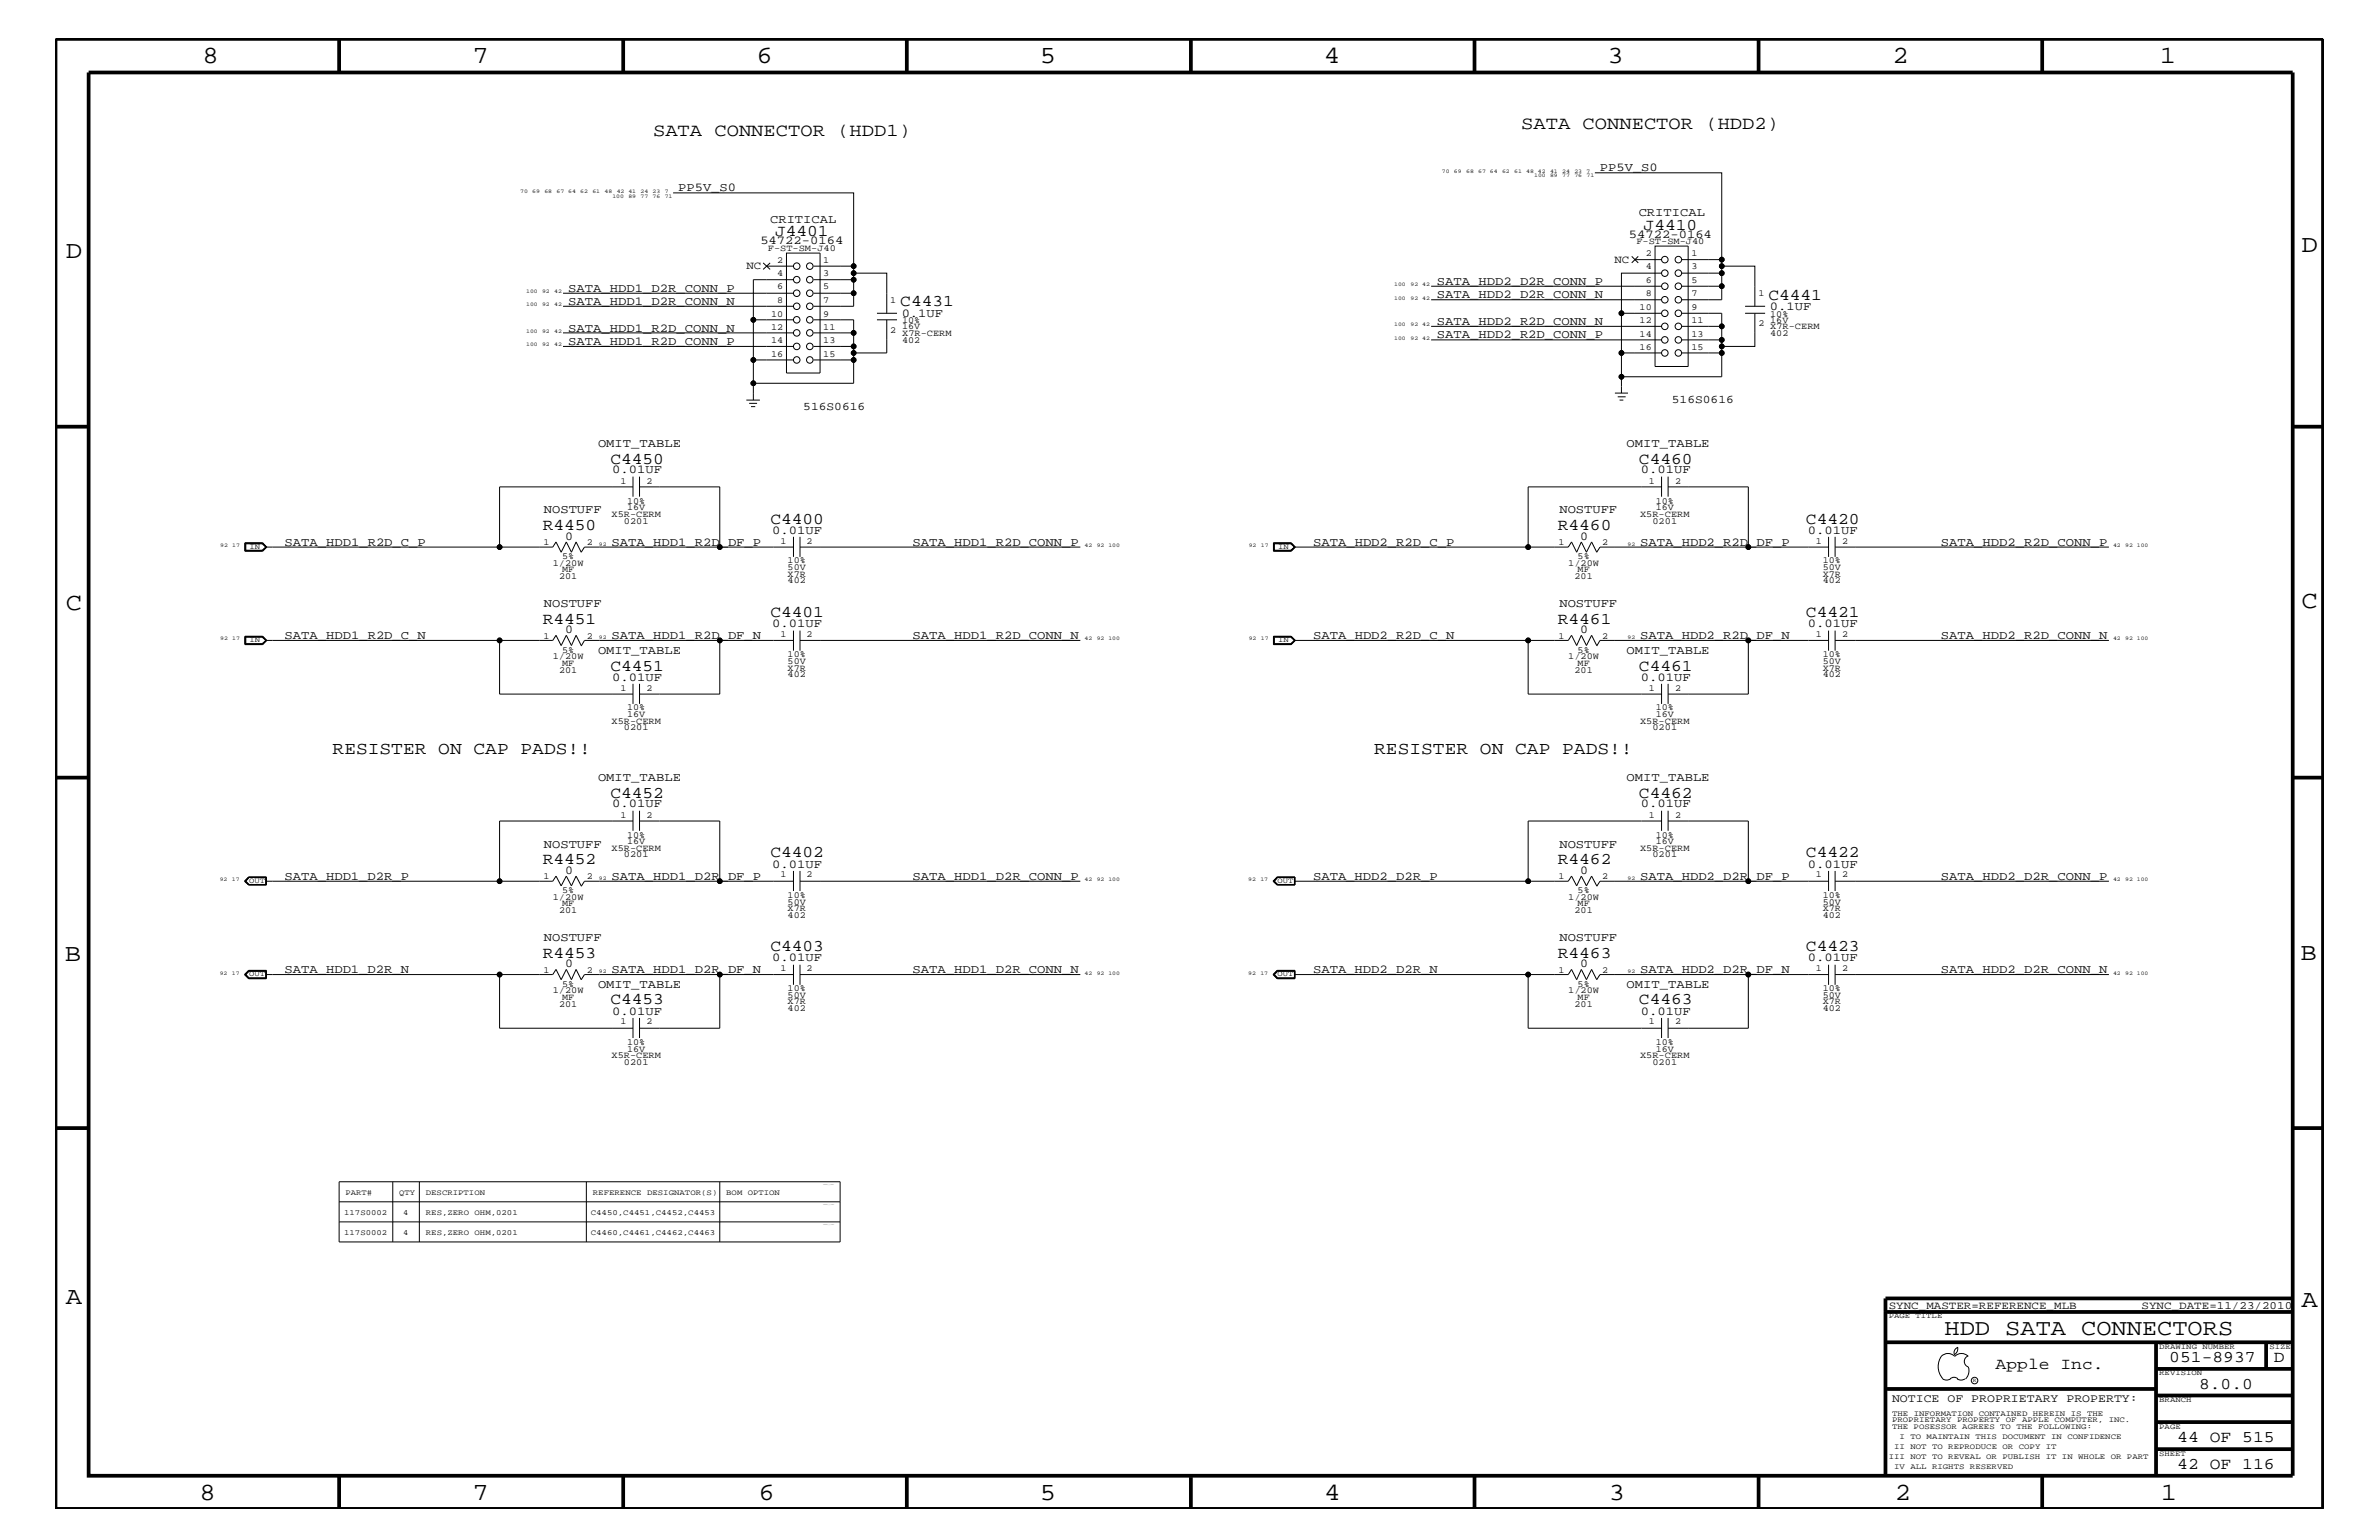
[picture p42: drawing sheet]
<svg xmlns="http://www.w3.org/2000/svg" width="432mm" height="279mm" viewBox="0 0 432 279" stroke-linecap="round" stroke-linejoin="round" font-family="sans-serif">
<defs><g id="words">
<g font-size="4.5">
<text x="36.7" y="11.5">8</text>
<text x="85.8" y="11.5">7</text>
<text x="137.3" y="11.5">6</text>
<text x="188.7" y="11.5">5</text>
<text x="240.3" y="11.5">4</text>
<text x="291.8" y="11.5">3</text>
<text x="343.5" y="11.5">2</text>
<text x="392" y="11.5">1</text>
<text x="11.9" y="46.8">D</text>
<text x="417.7" y="45.7">D</text>
<text x="11.9" y="110.6">C</text>
<text x="417.7" y="110.3">C</text>
<text x="11.8" y="174.3">B</text>
<text x="417.6" y="174.2">B</text>
<text x="11.9" y="236.7">A</text>
<text x="417.7" y="237.1">A</text>
<text x="36.2" y="272.1">8</text>
<text x="85.8" y="272.1">7</text>
<text x="137.7" y="272.1">6</text>
<text x="188.7" y="272.1">5</text>
<text x="240.4" y="272.1">4</text>
<text x="292" y="272.1">3</text>
<text x="343.9" y="272.1">2</text>
<text x="392.2" y="272.1">1</text>
</g>
<text font-size="4.1" x="352.9" y="242.3">HDD SATA CONNECTORS</text>
<g font-size="3.3">
<text x="276.1" y="23.5">SATA CONNECTOR (HDD2)</text>
<text x="118.5" y="24.7">SATA CONNECTOR (HDD1)</text>
</g>
<g font-size="3.2">
<text x="60.4" y="136.8">RESISTER ON CAP PADS!!</text>
<text x="249.4" y="136.8">RESISTER ON CAP PADS!!</text>
</g>
<g font-size="3">
<text x="298.3" y="41.7">J4410</text>
<text x="140.7" y="42.9">J4401</text>
<text x="163.4" y="55.6">C4431</text>
<text x="321" y="54.4">C4441</text>
<text x="110.8" y="84.1">C4450</text>
<text x="297.5" y="84.1">C4460</text>
<text x="139.8" y="95">C4400</text>
<text x="327.8" y="95">C4420</text>
<text x="98.5" y="96.2">R4450</text>
<text x="282.7" y="96.2">R4460</text>
<text x="98.5" y="113.1">R4451</text>
<text x="139.8" y="112">C4401</text>
<text x="282.7" y="113.1">R4461</text>
<text x="327.8" y="112">C4421</text>
<text x="110.8" y="121.7">C4451</text>
<text x="297.5" y="121.7">C4461</text>
<text x="110.8" y="144.7">C4452</text>
<text x="297.5" y="144.7">C4462</text>
<text x="139.8" y="155.6">C4402</text>
<text x="327.8" y="155.6">C4422</text>
<text x="98.5" y="156.8">R4452</text>
<text x="282.7" y="156.8">R4462</text>
<text x="98.5" y="173.8">R4453</text>
<text x="139.8" y="172.6">C4403</text>
<text x="282.7" y="173.8">R4463</text>
<text x="327.8" y="172.6">C4423</text>
<text x="110.8" y="182.2">C4453</text>
<text x="297.5" y="182.2">C4463</text>
<text x="362.2" y="248.4">Apple Inc.</text>
<text x="393.7" y="247.1">051-8937</text>
<text x="399.2" y="252">8.0.0</text>
<text x="412.7" y="247.1">D</text>
<text x="395.2" y="261.6">44 OF 515</text>
<text x="395.2" y="266.6">42 OF 116</text>
</g>
<g font-size="2.2">
<text x="123.1" y="34.7">PP5V_S0</text>
<text x="290.4" y="31.1">PP5V_S0</text>
<text x="139.8" y="40.4">CRITICAL</text>
<text x="297.4" y="39.2">CRITICAL</text>
<text x="138" y="44.3">54722-0164</text>
<text x="295.7" y="43.1">54722-0164</text>
<text x="103.1" y="52.9">SATA_HDD1_D2R_CONN_P</text>
<text x="260.8" y="51.7">SATA_HDD2_D2R_CONN_P</text>
<text x="103.1" y="55.3">SATA_HDD1_D2R_CONN_N</text>
<text x="163.7" y="57.4">0.1UF</text>
<text x="260.8" y="54.1">SATA_HDD2_D2R_CONN_N</text>
<text x="260.8" y="59">SATA_HDD2_R2D_CONN_N</text>
<text x="321.2" y="56.2">0.1UF</text>
<text x="103.1" y="60.2">SATA_HDD1_R2D_CONN_N</text>
<text x="103.1" y="62.6">SATA_HDD1_R2D_CONN_P</text>
<text x="260.8" y="61.4">SATA_HDD2_R2D_CONN_P</text>
<text x="108.5" y="81.1">OMIT_TABLE</text>
<text x="295.2" y="81.1">OMIT_TABLE</text>
<text x="111.1" y="85.9">0.01UF</text>
<text x="297.8" y="85.9">0.01UF</text>
<text x="98.7" y="93.2">NOSTUFF</text>
<text x="283" y="93.2">NOSTUFF</text>
<text x="51.6" y="99">SATA_HDD1_R2D_C_P</text>
<text x="102.6" y="97.9">0</text>
<text x="111" y="99">SATA_HDD1_R2D_DF_P</text>
<text x="140.2" y="96.8">0.01UF</text>
<text x="165.6" y="99">SATA_HDD1_R2D_CONN_P</text>
<text x="238.3" y="99">SATA_HDD2_R2D_C_P</text>
<text x="286.8" y="97.9">0</text>
<text x="297.7" y="99">SATA_HDD2_R2D_DF_P</text>
<text x="328.1" y="96.8">0.01UF</text>
<text x="352.3" y="99">SATA_HDD2_R2D_CONN_P</text>
<text x="98.7" y="110.2">NOSTUFF</text>
<text x="140.2" y="113.7">0.01UF</text>
<text x="283" y="110.2">NOSTUFF</text>
<text x="328.1" y="113.7">0.01UF</text>
<text x="51.6" y="115.9">SATA_HDD1_R2D_C_N</text>
<text x="102.6" y="114.8">0</text>
<text x="108.5" y="118.6">OMIT_TABLE</text>
<text x="111" y="115.9">SATA_HDD1_R2D_DF_N</text>
<text x="165.6" y="115.9">SATA_HDD1_R2D_CONN_N</text>
<text x="238.3" y="115.9">SATA_HDD2_R2D_C_N</text>
<text x="286.8" y="114.8">0</text>
<text x="295.2" y="118.6">OMIT_TABLE</text>
<text x="297.7" y="115.9">SATA_HDD2_R2D_DF_N</text>
<text x="352.3" y="115.9">SATA_HDD2_R2D_CONN_N</text>
<text x="111.1" y="123.5">0.01UF</text>
<text x="297.8" y="123.5">0.01UF</text>
<text x="108.5" y="141.7">OMIT_TABLE</text>
<text x="295.2" y="141.7">OMIT_TABLE</text>
<text x="111.1" y="146.5">0.01UF</text>
<text x="297.8" y="146.5">0.01UF</text>
<text x="98.7" y="153.8">NOSTUFF</text>
<text x="283" y="153.8">NOSTUFF</text>
<text x="51.6" y="159.6">SATA_HDD1_D2R_P</text>
<text x="102.6" y="158.5">0</text>
<text x="111" y="159.6">SATA_HDD1_D2R_DF_P</text>
<text x="140.2" y="157.4">0.01UF</text>
<text x="165.6" y="159.6">SATA_HDD1_D2R_CONN_P</text>
<text x="238.3" y="159.6">SATA_HDD2_D2R_P</text>
<text x="286.8" y="158.5">0</text>
<text x="297.7" y="159.6">SATA_HDD2_D2R_DF_P</text>
<text x="328.1" y="157.4">0.01UF</text>
<text x="352.3" y="159.6">SATA_HDD2_D2R_CONN_P</text>
<text x="98.7" y="170.7">NOSTUFF</text>
<text x="283" y="170.7">NOSTUFF</text>
<text x="51.6" y="176.6">SATA_HDD1_D2R_N</text>
<text x="102.6" y="175.5">0</text>
<text x="108.5" y="179.3">OMIT_TABLE</text>
<text x="111" y="176.6">SATA_HDD1_D2R_DF_N</text>
<text x="140.2" y="174.4">0.01UF</text>
<text x="165.6" y="176.6">SATA_HDD1_D2R_CONN_N</text>
<text x="238.3" y="176.6">SATA_HDD2_D2R_N</text>
<text x="286.8" y="175.5">0</text>
<text x="295.2" y="179.3">OMIT_TABLE</text>
<text x="297.7" y="176.6">SATA_HDD2_D2R_DF_N</text>
<text x="328.1" y="174.4">0.01UF</text>
<text x="352.3" y="176.6">SATA_HDD2_D2R_CONN_N</text>
<text x="111.1" y="184.1">0.01UF</text>
<text x="297.8" y="184.1">0.01UF</text>
</g>
<g font-size="2.1">
<text x="145.8" y="74.4">516S0616</text>
<text x="303.4" y="73.2">516S0616</text>
<text x="343.4" y="254.4">NOTICE OF PROPRIETARY PROPERTY:</text>
</g>
<g font-size="2">
<text x="293" y="47.7">NC</text>
<text x="135.5" y="48.9">NC</text>
<text x="342.8" y="237.4">SYNC_MASTER=REFERENCE_MLB</text>
<text x="388.7" y="237.4">SYNC_DATE=11/23/2010</text>
</g>
<g font-size="1.7">
<text x="139.4" y="45.5">F-ST-SM-J40</text>
<text x="141.1" y="47.7">2</text>
<text x="149.4" y="47.7">1</text>
<text x="297" y="44.3">F-ST-SM-J40</text>
<text x="298.7" y="46.5">2</text>
<text x="307" y="46.5">1</text>
<text x="141.1" y="50.2">4</text>
<text x="141.1" y="52.5">6</text>
<text x="149.4" y="50.2">3</text>
<text x="149.4" y="52.5">5</text>
<text x="298.7" y="48.9">4</text>
<text x="298.7" y="51.3">6</text>
<text x="298.7" y="53.8">8</text>
<text x="307" y="48.9">3</text>
<text x="307" y="51.3">5</text>
<text x="307" y="53.8">7</text>
<text x="319.2" y="53.8">1</text>
<text x="140" y="57.4">10</text>
<text x="140" y="59.8">12</text>
<text x="141.1" y="55">8</text>
<text x="149.4" y="59.8">11</text>
<text x="149.4" y="55">7</text>
<text x="149.4" y="57.4">9</text>
<text x="161.5" y="55">1</text>
<text x="163.7" y="58.6">10%</text>
<text x="163.7" y="59.7">16V</text>
<text x="297.6" y="56.2">10</text>
<text x="297.6" y="58.6">12</text>
<text x="307" y="58.6">11</text>
<text x="307" y="56.2">9</text>
<text x="319.2" y="59.2">2</text>
<text x="321.3" y="59.7">X7R-CERM</text>
<text x="321.3" y="57.4">10%</text>
<text x="321.3" y="58.5">16V</text>
<text x="140" y="62.3">14</text>
<text x="140" y="64.7">16</text>
<text x="149.4" y="62.3">13</text>
<text x="149.4" y="64.7">15</text>
<text x="161.5" y="60.4">2</text>
<text x="163.7" y="60.9">X7R-CERM</text>
<text x="163.7" y="62.2">402</text>
<text x="297.6" y="61.1">14</text>
<text x="297.6" y="63.4">16</text>
<text x="307" y="61.1">13</text>
<text x="307" y="63.4">15</text>
<text x="321.3" y="60.9">402</text>
<text x="112.6" y="87.7">1</text>
<text x="117.3" y="87.7">2</text>
<text x="299.3" y="87.7">1</text>
<text x="304" y="87.7">2</text>
<text x="111" y="93.8">X5R-CERM</text>
<text x="113.2" y="95">0201</text>
<text x="113.8" y="92.6">16V</text>
<text x="113.8" y="91.4">10%</text>
<text x="297.7" y="93.8">X5R-CERM</text>
<text x="299.9" y="95">0201</text>
<text x="300.5" y="91.4">10%</text>
<text x="300.5" y="92.6">16V</text>
<text x="98.6" y="98.8">1</text>
<text x="102" y="101.4">5%</text>
<text x="106.5" y="98.8">2</text>
<text x="141.6" y="98.7">1</text>
<text x="146.4" y="98.7">2</text>
<text x="282.9" y="98.8">1</text>
<text x="286.3" y="101.4">5%</text>
<text x="290.8" y="98.8">2</text>
<text x="329.6" y="98.7">1</text>
<text x="334.3" y="98.7">2</text>
<text x="100.3" y="102.6">1/20W</text>
<text x="101.5" y="105">201</text>
<text x="102" y="103.8">MF</text>
<text x="143" y="102.2">10%</text>
<text x="143" y="105.9">402</text>
<text x="143" y="104.7">X7R</text>
<text x="143" y="103.5">50V</text>
<text x="284.6" y="102.6">1/20W</text>
<text x="285.8" y="105">201</text>
<text x="286.3" y="103.8">MF</text>
<text x="330.8" y="105.9">402</text>
<text x="330.8" y="104.7">X7R</text>
<text x="330.8" y="103.5">50V</text>
<text x="330.8" y="102.2">10%</text>
<text x="98.6" y="115.9">1</text>
<text x="100.3" y="119.6">1/20W</text>
<text x="102" y="118.4">5%</text>
<text x="106.5" y="115.9">2</text>
<text x="141.6" y="115.6">1</text>
<text x="143" y="119.2">10%</text>
<text x="146.4" y="115.6">2</text>
<text x="282.9" y="115.9">1</text>
<text x="284.6" y="119.6">1/20W</text>
<text x="286.3" y="118.4">5%</text>
<text x="290.8" y="115.9">2</text>
<text x="329.6" y="115.6">1</text>
<text x="330.8" y="119.2">10%</text>
<text x="334.3" y="115.6">2</text>
<text x="101.5" y="122">201</text>
<text x="102" y="120.8">MF</text>
<text x="112.6" y="125.3">1</text>
<text x="117.3" y="125.3">2</text>
<text x="143" y="122.9">402</text>
<text x="143" y="121.7">X7R</text>
<text x="143" y="120.4">50V</text>
<text x="285.8" y="122">201</text>
<text x="286.3" y="120.8">MF</text>
<text x="299.3" y="125.3">1</text>
<text x="304" y="125.3">2</text>
<text x="330.8" y="122.9">402</text>
<text x="330.8" y="121.7">X7R</text>
<text x="330.8" y="120.4">50V</text>
<text x="111" y="131.3">X5R-CERM</text>
<text x="113.8" y="128.9">10%</text>
<text x="113.8" y="130.2">16V</text>
<text x="297.7" y="131.3">X5R-CERM</text>
<text x="300.5" y="128.9">10%</text>
<text x="300.5" y="130.2">16V</text>
<text x="113.2" y="132.5">0201</text>
<text x="299.9" y="132.5">0201</text>
<text x="112.6" y="148.4">1</text>
<text x="117.3" y="148.4">2</text>
<text x="299.3" y="148.4">1</text>
<text x="304" y="148.4">2</text>
<text x="111" y="154.4">X5R-CERM</text>
<text x="113.2" y="155.6">0201</text>
<text x="113.8" y="152">10%</text>
<text x="113.8" y="153.2">16V</text>
<text x="297.7" y="154.4">X5R-CERM</text>
<text x="299.9" y="155.6">0201</text>
<text x="300.5" y="153.2">16V</text>
<text x="300.5" y="152">10%</text>
<text x="98.6" y="159.5">1</text>
<text x="102" y="162">5%</text>
<text x="106.5" y="159.5">2</text>
<text x="141.6" y="159.2">1</text>
<text x="146.4" y="159.2">2</text>
<text x="282.9" y="159.5">1</text>
<text x="286.3" y="162">5%</text>
<text x="290.8" y="159.5">2</text>
<text x="329.6" y="159.2">1</text>
<text x="334.3" y="159.2">2</text>
<text x="100.3" y="163.3">1/20W</text>
<text x="101.5" y="165.6">201</text>
<text x="102" y="164.5">MF</text>
<text x="143" y="162.8">10%</text>
<text x="143" y="166.5">402</text>
<text x="143" y="165.3">X7R</text>
<text x="143" y="164.1">50V</text>
<text x="284.6" y="163.3">1/20W</text>
<text x="285.8" y="165.6">201</text>
<text x="286.3" y="164.5">MF</text>
<text x="330.8" y="162.8">10%</text>
<text x="330.8" y="166.5">402</text>
<text x="330.8" y="165.3">X7R</text>
<text x="330.8" y="164.1">50V</text>
<text x="98.6" y="176.5">1</text>
<text x="102" y="179">5%</text>
<text x="106.5" y="176.5">2</text>
<text x="141.6" y="176.2">1</text>
<text x="143" y="179.9">10%</text>
<text x="146.4" y="176.2">2</text>
<text x="282.9" y="176.5">1</text>
<text x="286.3" y="179">5%</text>
<text x="290.8" y="176.5">2</text>
<text x="329.6" y="176.2">1</text>
<text x="330.8" y="179.9">10%</text>
<text x="334.3" y="176.2">2</text>
<text x="100.3" y="180.2">1/20W</text>
<text x="101.5" y="182.7">201</text>
<text x="102" y="181.4">MF</text>
<text x="112.6" y="185.9">1</text>
<text x="117.3" y="185.9">2</text>
<text x="143" y="183.5">402</text>
<text x="143" y="182.2">X7R</text>
<text x="143" y="181">50V</text>
<text x="284.6" y="180.2">1/20W</text>
<text x="285.8" y="182.7">201</text>
<text x="286.3" y="181.4">MF</text>
<text x="299.3" y="185.9">1</text>
<text x="304" y="185.9">2</text>
<text x="330.8" y="183.5">402</text>
<text x="330.8" y="182.2">X7R</text>
<text x="330.8" y="181">50V</text>
<text x="111" y="192">X5R-CERM</text>
<text x="113.8" y="190.8">16V</text>
<text x="113.8" y="189.5">10%</text>
<text x="297.7" y="192">X5R-CERM</text>
<text x="300.5" y="190.8">16V</text>
<text x="300.5" y="189.5">10%</text>
<text x="113.2" y="193.2">0201</text>
<text x="299.9" y="193.2">0201</text>
</g>
<g font-size="1.4">
<text x="45.3" y="99.6">IN</text>
<text x="232" y="99.6">IN</text>
<text x="45.3" y="116.5">IN</text>
<text x="232" y="116.5">IN</text>
<text x="45.2" y="160.2">OUT</text>
<text x="231.9" y="160.2">OUT</text>
<text x="45.2" y="177.2">OUT</text>
<text x="231.9" y="177.2">OUT</text>
<text x="62.5" y="220.4">117S0002</text>
<text x="62.7" y="216.9">PART#</text>
<text x="72.5" y="216.9">QTY</text>
<text x="73.2" y="220.4">4</text>
<text x="77.3" y="216.9">DESCRIPTION</text>
<text x="77.3" y="220.4">RES,ZERO OHM,0201</text>
<text x="107.2" y="220.4">C4450,C4451,C4452,C4453</text>
<text x="107.6" y="216.9">REFERENCE DESIGNATOR(S)</text>
<text x="131.8" y="216.9">BOM OPTION</text>
<text x="62.5" y="224.1">117S0002</text>
<text x="73.2" y="224.1">4</text>
<text x="77.3" y="224.1">RES,ZERO OHM,0201</text>
<text x="107.2" y="224.1">C4460,C4461,C4462,C4463</text>
<text x="342.8" y="239.2">PAGE TITLE</text>
<text x="391.9" y="244.7">DRAWING NUMBER</text>
<text x="411.9" y="244.7">SIZE</text>
<text x="391.9" y="249.5">REVISION</text>
<text x="343.4" y="256.8">THE INFORMATION CONTAINED HEREIN IS THE</text>
<text x="391.9" y="254.4">BRANCH</text>
<text x="343.4" y="259.3">THE POSESSOR AGREES TO THE FOLLOWING:</text>
<text x="343.4" y="258">PROPRIETARY PROPERTY OF APPLE COMPUTER, INC.</text>
<text x="343.8" y="262.9">II NOT TO REPRODUCE OR COPY IT</text>
<text x="344.8" y="261.1">I TO MAINTAIN THIS DOCUMENT IN CONFIDENCE</text>
<text x="391.9" y="259.3">PAGE</text>
<text x="342.8" y="264.7">III NOT TO REVEAL OR PUBLISH IT IN WHOLE OR PART</text>
<text x="343.8" y="266.6">IV ALL RIGHTS RESERVED</text>
<text x="391.9" y="264.1">SHEET</text>
</g>
<g font-size="1">
<text x="94.4" y="35">70</text>
<text x="96.6" y="35">69</text>
<text x="98.8" y="35">68</text>
<text x="101" y="35">67 64</text>
<text x="105.3" y="35">62</text>
<text x="107.5" y="35">61</text>
<text x="109.7" y="35">48</text>
<text x="111.2" y="35.8">100</text>
<text x="111.9" y="35">42 41</text>
<text x="114" y="35.8">89</text>
<text x="116.2" y="35">24</text>
<text x="116.2" y="35.8">77</text>
<text x="118.4" y="35">23</text>
<text x="118.4" y="35.8">76</text>
<text x="120.6" y="35">7</text>
<text x="120.7" y="35.8">71</text>
<text x="261.7" y="31.4">70</text>
<text x="263.9" y="31.4">69</text>
<text x="266.1" y="31.4">68</text>
<text x="268.3" y="31.4">67 64</text>
<text x="272.6" y="31.4">62</text>
<text x="274.8" y="31.4">61</text>
<text x="277" y="31.4">48 42</text>
<text x="278.5" y="32.2">100</text>
<text x="281.3" y="31.4">41</text>
<text x="281.3" y="32.2">89</text>
<text x="283.5" y="31.4">24</text>
<text x="283.5" y="32.2">77</text>
<text x="285.8" y="31.4">23</text>
<text x="285.8" y="32.2">76</text>
<text x="288" y="31.4">7</text>
<text x="288" y="32.2">71</text>
<text x="95.5" y="53.2">100</text>
<text x="98.4" y="53.2">92</text>
<text x="100.6" y="53.2">42</text>
<text x="253.1" y="51.9">100</text>
<text x="256" y="51.9">92 42</text>
<text x="95.5" y="55.6">100</text>
<text x="98.4" y="55.6">92</text>
<text x="100.6" y="55.6">42</text>
<text x="253.1" y="54.4">100</text>
<text x="253.1" y="59.2">100</text>
<text x="256" y="54.4">92 42</text>
<text x="256" y="59.2">92 42</text>
<text x="95.5" y="60.4">100</text>
<text x="95.5" y="62.9">100</text>
<text x="98.4" y="60.4">92</text>
<text x="98.4" y="62.9">92</text>
<text x="100.6" y="60.4">42</text>
<text x="100.6" y="62.9">42</text>
<text x="253.1" y="61.7">100</text>
<text x="256" y="61.7">92 42</text>
<text x="40" y="99.3">92</text>
<text x="42.2" y="99.3">17</text>
<text x="108.7" y="99">92</text>
<text x="196.8" y="99.3">42</text>
<text x="199.1" y="99.3">92 100</text>
<text x="226.7" y="99.3">92</text>
<text x="228.9" y="99.3">17</text>
<text x="295.4" y="99">92</text>
<text x="383.5" y="99.3">42</text>
<text x="385.7" y="99.3">92 100</text>
<text x="40" y="116.2">92</text>
<text x="42.2" y="116.2">17</text>
<text x="108.7" y="115.9">92</text>
<text x="196.8" y="116.2">42</text>
<text x="199.1" y="116.2">92 100</text>
<text x="226.7" y="116.2">92</text>
<text x="228.9" y="116.2">17</text>
<text x="295.4" y="115.9">92</text>
<text x="383.5" y="116.2">42</text>
<text x="385.7" y="116.2">92 100</text>
<text x="39.9" y="159.9">92</text>
<text x="42.1" y="159.9">17</text>
<text x="108.7" y="159.6">92</text>
<text x="196.8" y="159.9">42</text>
<text x="199.1" y="159.9">92 100</text>
<text x="226.6" y="159.9">92</text>
<text x="228.8" y="159.9">17</text>
<text x="295.4" y="159.6">92</text>
<text x="383.5" y="159.9">42</text>
<text x="385.7" y="159.9">92 100</text>
<text x="39.9" y="176.8">92</text>
<text x="42.1" y="176.8">17</text>
<text x="108.7" y="176.6">92</text>
<text x="196.8" y="176.8">42</text>
<text x="199.1" y="176.8">92 100</text>
<text x="226.6" y="176.8">92</text>
<text x="228.8" y="176.8">17</text>
<text x="295.4" y="176.6">92</text>
<text x="383.5" y="176.8">42</text>
<text x="385.7" y="176.8">92 100</text>
<text x="358.1" y="250.7">R</text>
</g>
</g></defs>
<g fill="none" stroke="#000" stroke-width=".18">
<path d="M122.2 35h32.7v13.3M289.5 31.4h23v15.7M102.2 55.6h41.8M102.2 53.2h41.8M136.7 58v7.3h7.3M138.5 47.7l1.3 1.2M139.1 48.3h4.9M139.8 47.7l-1.3 1.2M142.7 45.9h6.1v21.8h-6.1zM144 50.7h-7.3v7.3h7.3M147.7 53.2h7.2v2.4h-7.2M147.7 50.7h7.2v2.5"/>
<path d="M147.7 48.3h7.2v1.3M147.7 58h7.2v2.4h-7.2M154.9 50.7v-1.1h6.1v7.2M159.2 58h3.6M159.2 56.8h3.6M161 58v6h-6.1v-1.1M259.8 59.2h41.8M259.8 54.4h41.8M259.8 51.9h41.8M294.3 56.8v7.2h7.3M296.2 46.5l1.1 1.2M296.8 47.1h4.8"/>
<path d="M297.3 46.5l-1.1 1.2M300.4 44.6h6v21.9h-6zM301.6 49.6h-7.3v7.2h7.3M305.2 51.9h7.3v2.5h-7.3M305.2 49.6h7.3v2.3M305.2 47.1h7.3v1.2M305.2 56.8h7.3v2.4h-7.3M312.5 49.6v-1.3h6v7.3M312.5 59.2v2.5h-7.3M316.7 55.6h3.7M316.7 56.8h3.7M318.5 56.8v6.1h-6v-1.2"/>
<path d="M102.2 62.9h41.8M102.2 60.4h41.8M135.5 72.6h2.4M136 73.2h1.4M136.3 73.8h.8M136.7 65.3v4.2M154.9 60.4v2.5h-7.2M154.9 64v1.3h-7.2M154.9 65.3v4.2h-18.2v3.1M259.8 61.7h41.8M293.1 71.3h2.4M293.6 72h1.5"/>
<path d="M294 72.6h.6M294.3 64v4.4M312.5 62.9v1.1h-7.3M312.5 64v4.4h-18.2v2.9M44.5 98.5h3.2l.7 .8-.7 .7h-3.2zM44.5 98.6h3.2l.6 .7-.6 .6h-3.2zM47.7 98.5l.6 .8-.6 .6h-3.2M48.3 99.3h52l.6-1 1 1.9 .9-1.9 .9 1.9 .9-1.9 .9 1.9 .6-.9h37.9M48.3 99.3l-.7 .6M48.3 99.3l-.7-.6h-3v1.2M114.9 86.5v3.6M114.9 88.3h-24.2v11"/>
<path d="M116.1 86.5v3.6M116.1 88.3h14.5v11M144 97.4v3.6M145.2 97.4v3.6M145.2 99.3h50.9M231.1 98.5h3.3l.7 .8-.7 .7h-3.3zM231.2 98.6h3.2l.6 .7-.6 .6h-3.2zM234.4 98.5l.6 .8-.6 .6h-3.3M235 99.3h49.6l.6-1 1 1.9 .8-1.9 1 1.9 .9-1.9 .9 1.9 .6-.9h41.5M235 99.3l-.7-.6h-3v1.2M235 99.3l-.7 .6M301.6 88.3h-24.2v11"/>
<path d="M301.6 86.5v3.6M302.8 88.3h14.5v11M302.8 86.5v3.6M331.9 97.4v3.6M333.1 99.3h49.7M333.1 97.4v3.6M44.5 115.4h3.2l.7 .8-.7 .8h-3.2zM44.5 116.9h3.2M44.5 115.5h3.2M44.5 115.5v1.4M44.6 115.6h3l.7 .6-.7 .6h-3zM47.7 115.5l.6 .7-.6 .7"/>
<path d="M47.7 115.5l.6 .7M48.3 116.2h52l.6-.9 1 1.8 .9-1.8 .9 1.8 .9-1.8 .9 1.8M48.3 116.2l-.6 .7M90.7 116.2v9.7h24.2M130.6 116.2v9.7h-14.5M144 114.4v3.7M144 116.2h-37.9l-.6 1M145.2 114.4v3.7M145.2 116.2h50.9M231.1 115.4h3.3l.7 .8-.7 .8h-3.3zM231.1 116.9h3.3M231.1 115.5h3.3"/>
<path d="M231.2 115.5v1.4M231.3 115.6h3l.7 .6-.7 .6h-3zM234.4 115.5l.6 .7-.6 .7M234.4 115.5l.6 .7M235 116.2h49.6l.6-.9 1 1.8 .8-1.8 1 1.8 .9-1.8 .9 1.8M235 116.2l-.6 .7M277.4 116.2v9.7h24.2M317.3 116.2v9.7h-14.5M331.9 116.2h-41.5l-.6 1M331.9 114.4v3.7M333.1 116.2h49.7M333.1 114.4v3.7"/>
<path d="M114.9 124.1v3.6M116.1 124.1v3.6M301.6 124.1v3.6M302.8 124.1v3.6M45.1 159.1h3.2v1.5h-3.2M45.1 159.2h3.2v1.3h-3.2l-.6-.6zM45.1 159.1l-.7 .8 .7 .7M45.1 159.1l-.6 .8 .6 .7M45.2 159.2l-.6 .7 .6 .6M48.3 159.9h52l.6-1 1 1.8 .9-1.8 .9 1.8 .9-1.8 .9 1.8M114.9 147.1v3.6M114.9 149h-24.2v10.9"/>
<path d="M116.1 147.1v3.6M116.1 149h14.5v10.9M144 158v3.7M144 159.9h-37.9l-.6 .9M145.2 158v3.7M145.2 159.9h50.9M231.8 159.1h3.2v1.5h-3.2M231.8 159.2h3.2v1.3h-3.2l-.6-.6zM231.8 159.1l-.7 .8 .7 .7M231.9 159.2l-.6 .7 .6 .6M235 159.9h49.6l.6-1 1 1.8 .8-1.8 1 1.8 .9-1.8 .9 1.8M301.6 149h-24.2v10.9"/>
<path d="M301.6 147.1v3.6M302.8 149h14.5v10.9M302.8 147.1v3.6M331.9 159.9h-41.5l-.6 .9M331.9 158v3.7M333.1 159.9h49.7M333.1 158v3.7M45.1 176.1h3.2v1.5h-3.2l-.7-.8zM45.1 177.5h3.2M45.1 176.1h3.2M45.1 176.1l-.6 .7 .6 .7M48.3 176.2h-3.1l-.6 .6 .6 .6h3.1"/>
<path d="M48.3 176.8h52l.6-.9 1 1.8 .9-1.8 .9 1.8 .9-1.8 .9 1.8 .6-.9h37.9M48.3 176.1v1.4M90.7 176.8v9.7h24.2M130.6 176.8v9.7h-14.5M144 175v3.7M145.2 175v3.7M145.2 176.8h50.9M231.1 176.8l.7-.7h3.2v1.5h-3.2zM231.8 177.5h3.2M231.8 176.1h3.2M231.8 176.1l-.7 .7 .7 .7M231.8 176.1l-.6 .7 .6 .7"/>
<path d="M235 176.2h-3.1l-.6 .6 .6 .6h3.1M235 176.8h49.6l.6-.9 1 1.8 .8-1.8 1 1.8 .9-1.8 .9 1.8 .6-.9h41.5M235 176.1v1.4M277.4 176.8v9.7h24.2M317.3 176.8v9.7h-14.5M331.9 175v3.7M333.1 176.8h49.7M333.1 175v3.7M114.9 184.7v3.6M116.1 184.7v3.6M301.6 184.7v3.6M302.8 184.7v3.6"/>
<path d="M61.6 214.4h90.9v10.9h-90.9zM61.6 218h90.9M71.3 214.4v10.9M76.1 214.4v10.9M106.4 214.4v10.9M130.6 214.4v10.9M61.6 221.7h90.9M352.3 246.1a1.69 1.69 0 0 1 2.5 0 1.72 1.72 0 0 1 2.4 0M352.4 246a3.2 3.2 0 0 0 .4 4.3l.8 .1 .4-.2M354 250.2l.7-.3 .7 .3M355.2 250.2l.7 .2 .7-.2M355.3 244.4v.3a1.18 1.18 0 0 1-.6 1.1"/>
<path d="M355.4 244.4a.99 .99 0 0 0-.6 1.4M357.2 246a1.04 1.04 0 0 0-.7 1 1.04 1.04 0 0 0 .7 1M357.3 248l.1 .7a2.11 2.11 0 0 1-.6 1.5"/>
<circle cx="136.7" cy="58" r=".42"/>
<circle cx="144.6" cy="55.6" r=".59"/>
<circle cx="144.6" cy="58" r=".59"/>
<circle cx="144.6" cy="48.3" r=".59"/>
<circle cx="144.6" cy="50.7" r=".59"/>
<circle cx="144.6" cy="53.2" r=".59"/>
<circle cx="147" cy="55.6" r=".59"/>
<circle cx="147" cy="58" r=".59"/>
<circle cx="147" cy="48.3" r=".59"/>
<circle cx="147" cy="50.7" r=".59"/>
<circle cx="147" cy="53.2" r=".59"/>
<circle cx="154.9" cy="48.3" r=".42"/>
<circle cx="154.9" cy="49.6" r=".42"/>
<circle cx="154.9" cy="53.2" r=".42"/>
<circle cx="154.9" cy="50.7" r=".42"/>
<circle cx="294.3" cy="56.8" r=".42"/>
<circle cx="302.2" cy="54.4" r=".59"/>
<circle cx="302.2" cy="47.1" r=".59"/>
<circle cx="302.2" cy="56.8" r=".59"/>
<circle cx="302.2" cy="49.6" r=".59"/>
<circle cx="302.2" cy="59.2" r=".59"/>
<circle cx="302.2" cy="51.9" r=".59"/>
<circle cx="304.6" cy="54.4" r=".59"/>
<circle cx="304.6" cy="47.1" r=".59"/>
<circle cx="304.6" cy="56.8" r=".59"/>
<circle cx="304.6" cy="49.6" r=".59"/>
<circle cx="304.6" cy="59.2" r=".59"/>
<circle cx="304.6" cy="51.9" r=".59"/>
<circle cx="312.5" cy="47.1" r=".42"/>
<circle cx="312.5" cy="48.3" r=".42"/>
<circle cx="312.5" cy="49.6" r=".42"/>
<circle cx="312.5" cy="59.2" r=".42"/>
<circle cx="312.5" cy="51.9" r=".42"/>
<circle cx="136.7" cy="65.3" r=".42"/>
<circle cx="136.7" cy="69.5" r=".42"/>
<circle cx="144.6" cy="62.9" r=".59"/>
<circle cx="144.6" cy="65.3" r=".59"/>
<circle cx="144.6" cy="60.4" r=".59"/>
<circle cx="147" cy="62.9" r=".59"/>
<circle cx="147" cy="65.3" r=".59"/>
<circle cx="147" cy="60.4" r=".59"/>
<circle cx="154.9" cy="64" r=".42"/>
<circle cx="154.9" cy="65.3" r=".42"/>
<circle cx="154.9" cy="60.4" r=".42"/>
<circle cx="154.9" cy="62.9" r=".42"/>
<circle cx="294.3" cy="64" r=".42"/>
<circle cx="294.3" cy="68.4" r=".42"/>
<circle cx="302.2" cy="64" r=".59"/>
<circle cx="302.2" cy="61.7" r=".59"/>
<circle cx="304.6" cy="64" r=".59"/>
<circle cx="304.6" cy="61.7" r=".59"/>
<circle cx="312.5" cy="64" r=".42"/>
<circle cx="312.5" cy="62.9" r=".42"/>
<circle cx="312.5" cy="61.7" r=".42"/>
<circle cx="90.7" cy="99.3" r=".42"/>
<circle cx="130.6" cy="99.3" r=".42"/>
<circle cx="277.4" cy="99.3" r=".42"/>
<circle cx="317.3" cy="99.3" r=".42"/>
<circle cx="90.7" cy="116.2" r=".42"/>
<circle cx="130.6" cy="116.2" r=".42"/>
<circle cx="277.4" cy="116.2" r=".42"/>
<circle cx="317.3" cy="116.2" r=".42"/>
<circle cx="90.7" cy="159.9" r=".42"/>
<circle cx="130.6" cy="159.9" r=".42"/>
<circle cx="277.4" cy="159.9" r=".42"/>
<circle cx="317.3" cy="159.9" r=".42"/>
<circle cx="90.7" cy="176.8" r=".42"/>
<circle cx="130.6" cy="176.8" r=".42"/>
<circle cx="277.4" cy="176.8" r=".42"/>
<circle cx="317.3" cy="176.8" r=".42"/>
<circle cx="358.4" cy="250.5" r=".59"/>
</g>
<g fill="none" stroke="#000" stroke-width=".68" stroke-linecap="butt">
<path d="M10.1 7.1h411.5v266.7h-411.5zM16.1 13.2h400v254.5h-400zM61.6 7.1v6.1M113.1 7.1v6.1M164.6 7.1v6.1M216.2 7.1v6.1M267.6 7.1v6.1M319.2 7.1v6.1M370.7 7.1v6.1M10.1 77.4h6M416.1 77.4h5.5M10.1 141.1h6"/>
<path d="M416.1 141.1h5.5M10.1 204.7h6M416.1 204.7h5.5M342.2 238h73.9M416.1 235.6h-73.9v32.1M342.2 243.5h73.9M342.2 252h49.1M391.3 243.5v24.2M391.3 258h24.8M391.3 253.2h24.8M391.3 248.4h24.8M411.3 243.5v4.9"/>
<path d="M61.6 267.7v6.1M113.1 267.7v6.1M164.6 267.7v6.1M216.2 268v5.8M267.6 267.7v6.1M319.2 267.7v6.1M370.7 267.7v6.1M391.3 262.9h24.8"/>
</g>
<g fill="#000">
<circle cx="136.7" cy="58" r=".42"/>
<circle cx="154.9" cy="48.3" r=".42"/>
<circle cx="154.9" cy="49.6" r=".42"/>
<circle cx="154.9" cy="53.2" r=".42"/>
<circle cx="154.9" cy="50.7" r=".42"/>
<circle cx="294.3" cy="56.8" r=".42"/>
<circle cx="312.5" cy="47.1" r=".42"/>
<circle cx="312.5" cy="48.3" r=".42"/>
<circle cx="312.5" cy="49.6" r=".42"/>
<circle cx="312.5" cy="59.2" r=".42"/>
<circle cx="312.5" cy="51.9" r=".42"/>
<circle cx="136.7" cy="65.3" r=".42"/>
<circle cx="136.7" cy="69.5" r=".42"/>
<circle cx="154.9" cy="64" r=".42"/>
<circle cx="154.9" cy="65.3" r=".42"/>
<circle cx="154.9" cy="60.4" r=".42"/>
<circle cx="154.9" cy="62.9" r=".42"/>
<circle cx="294.3" cy="64" r=".42"/>
<circle cx="294.3" cy="68.4" r=".42"/>
<circle cx="312.5" cy="64" r=".42"/>
<circle cx="312.5" cy="62.9" r=".42"/>
<circle cx="312.5" cy="61.7" r=".42"/>
<circle cx="90.7" cy="99.3" r=".42"/>
<circle cx="130.6" cy="99.3" r=".42"/>
<circle cx="277.4" cy="99.3" r=".42"/>
<circle cx="317.3" cy="99.3" r=".42"/>
<circle cx="90.7" cy="116.2" r=".42"/>
<circle cx="130.6" cy="116.2" r=".42"/>
<circle cx="277.4" cy="116.2" r=".42"/>
<circle cx="317.3" cy="116.2" r=".42"/>
<circle cx="90.7" cy="159.9" r=".42"/>
<circle cx="130.6" cy="159.9" r=".42"/>
<circle cx="277.4" cy="159.9" r=".42"/>
<circle cx="317.3" cy="159.9" r=".42"/>
<circle cx="90.7" cy="176.8" r=".42"/>
<circle cx="130.6" cy="176.8" r=".42"/>
<circle cx="277.4" cy="176.8" r=".42"/>
<circle cx="317.3" cy="176.8" r=".42"/>
</g>
<use href="#words"/>
</svg>
